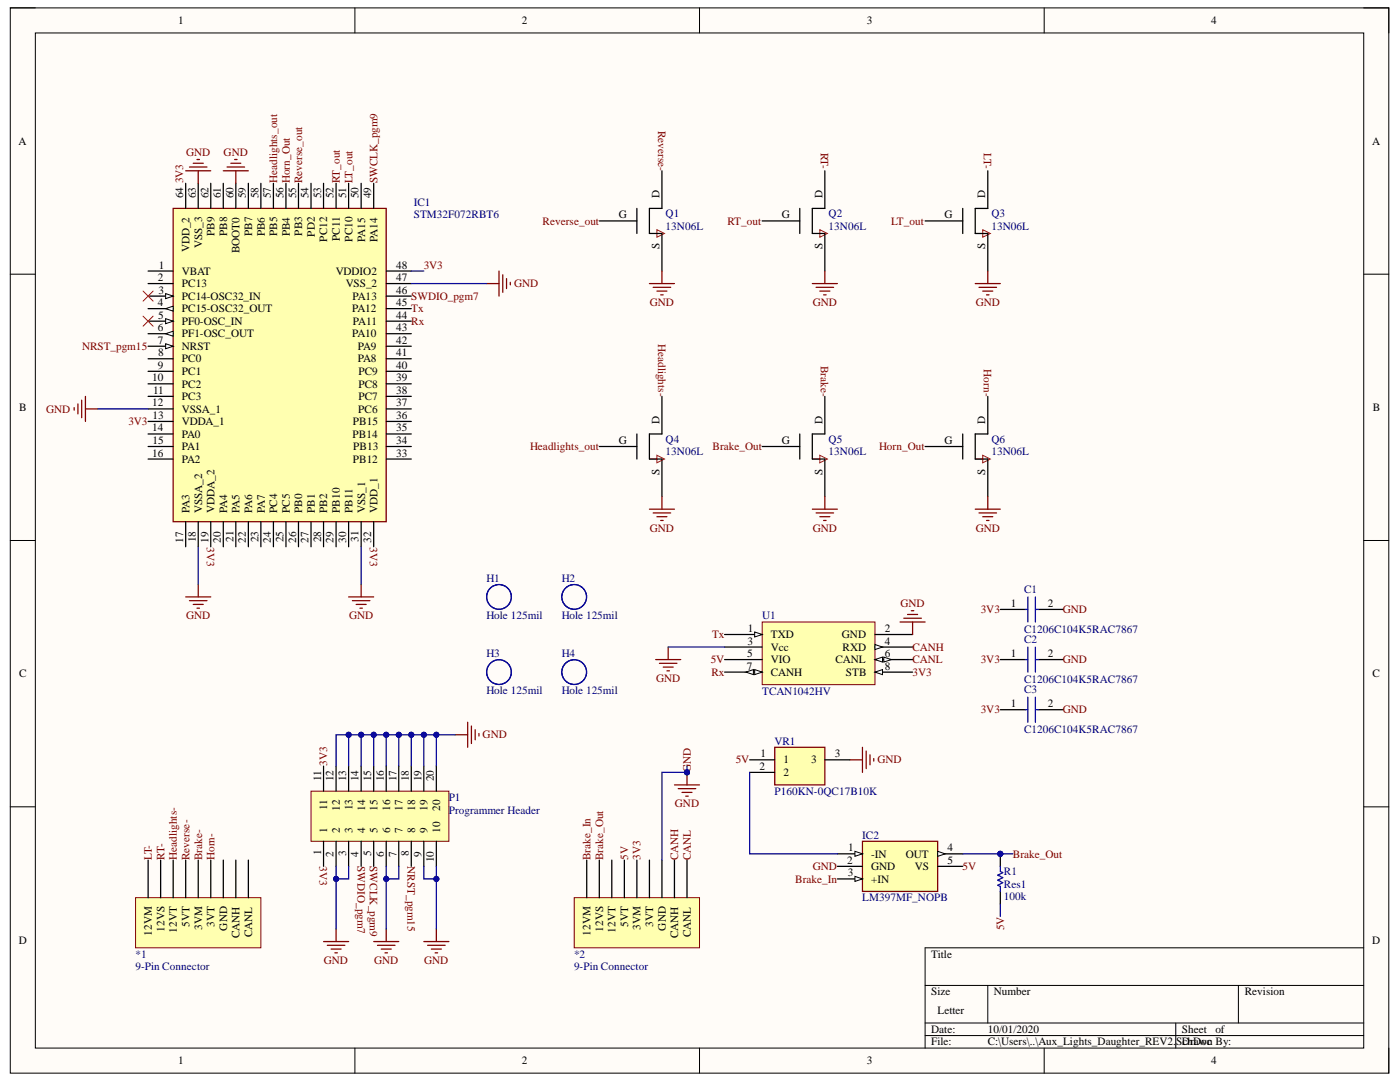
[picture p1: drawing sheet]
<svg xmlns="http://www.w3.org/2000/svg" width="279mm" height="216mm" viewBox="0 0 279 216" stroke-linecap="round" stroke-linejoin="round" font-family="sans-serif">
<defs><g id="words">
<g font-size="2.2">
<text x="35.6" y="4.8">1</text>
<text x="104.2" y="4.8">2</text>
<text x="173" y="4.8">3</text>
<text x="241.7" y="4.8">4</text>
<text x="3.7" y="28.9">A</text>
<text x="273.8" y="28.9">A</text>
<text x="36.6" y="39.6" transform="rotate(-90 36.6 39.6)">64</text>
<text x="39.1" y="39.6" transform="rotate(-90 39.1 39.6)">63</text>
<text x="41.6" y="39.6" transform="rotate(-90 41.6 39.6)">62</text>
<text x="44.1" y="39.6" transform="rotate(-90 44.1 39.6)">61</text>
<text x="46.6" y="39.6" transform="rotate(-90 46.6 39.6)">60</text>
<text x="49.1" y="39.6" transform="rotate(-90 49.1 39.6)">59</text>
<text x="51.6" y="39.6" transform="rotate(-90 51.6 39.6)">58</text>
<text x="54.1" y="39.6" transform="rotate(-90 54.1 39.6)">57</text>
<text x="56.6" y="39.6" transform="rotate(-90 56.6 39.6)">56</text>
<text x="59.1" y="39.6" transform="rotate(-90 59.1 39.6)">55</text>
<text x="61.6" y="39.6" transform="rotate(-90 61.6 39.6)">54</text>
<text x="64.1" y="39.6" transform="rotate(-90 64.1 39.6)">53</text>
<text x="66.6" y="39.6" transform="rotate(-90 66.6 39.6)">52</text>
<text x="69.1" y="39.6" transform="rotate(-90 69.1 39.6)">51</text>
<text x="71.6" y="39.6" transform="rotate(-90 71.6 39.6)">50</text>
<text x="74.1" y="39.6" transform="rotate(-90 74.1 39.6)">49</text>
<text x="131.6" y="39.6" transform="rotate(-90 131.6 39.6)">D</text>
<text x="164.1" y="39.6" transform="rotate(-90 164.1 39.6)">D</text>
<text x="196.6" y="39.6" transform="rotate(-90 196.6 39.6)">D</text>
<text x="42.8" y="47.1" transform="rotate(-90 42.8 47.1)">PB9</text>
<text x="45.3" y="47.1" transform="rotate(-90 45.3 47.1)">PB8</text>
<text x="50.3" y="47.1" transform="rotate(-90 50.3 47.1)">PB7</text>
<text x="52.8" y="47.2" transform="rotate(-90 52.8 47.2)">PB6</text>
<text x="55.3" y="47.1" transform="rotate(-90 55.3 47.1)">PB5</text>
<text x="57.8" y="47.2" transform="rotate(-90 57.8 47.2)">PB4</text>
<text x="60.3" y="47" transform="rotate(-90 60.3 47)">PB3</text>
<text x="62.8" y="47.2" transform="rotate(-90 62.8 47.2)">PD2</text>
<text x="123.5" y="43.6">G</text>
<text x="156" y="43.6">G</text>
<text x="188.5" y="43.6">G</text>
<text x="31.7" y="53.6">1</text>
<text x="37.8" y="50.4" transform="rotate(-90 37.8 50.4)">VDD_2</text>
<text x="40.3" y="49.6" transform="rotate(-90 40.3 49.6)">VSS_3</text>
<text x="47.8" y="50.5" transform="rotate(-90 47.8 50.5)">BOOT0</text>
<text x="65.3" y="48.3" transform="rotate(-90 65.3 48.3)">PC12</text>
<text x="67.8" y="48.1" transform="rotate(-90 67.8 48.1)">PC11</text>
<text x="70.4" y="48.3" transform="rotate(-90 70.4 48.3)">PC10</text>
<text x="72.8" y="48.3" transform="rotate(-90 72.8 48.3)">PA15</text>
<text x="75.3" y="48.4" transform="rotate(-90 75.3 48.4)">PA14</text>
<text x="79.1" y="53.6">48</text>
<text x="131.6" y="49.7" transform="rotate(-90 131.6 49.7)">S</text>
<text x="164.1" y="49.7" transform="rotate(-90 164.1 49.7)">S</text>
<text x="196.6" y="49.7" transform="rotate(-90 196.6 49.7)">S</text>
<text x="31.5" y="56.1">2</text>
<text x="31.6" y="58.6">3</text>
<text x="36.3" y="54.8">VBAT</text>
<text x="36.3" y="57.3">PC13</text>
<text x="36.3" y="59.8">PC14-OSC32_IN</text>
<text x="67" y="54.8">VDDIO2</text>
<text x="69" y="57.3">VSS_2</text>
<text x="70.4" y="59.8">PA13</text>
<text x="79.1" y="56.1">47</text>
<text x="79.1" y="58.6">46</text>
<text x="31.5" y="61.1">4</text>
<text x="31.6" y="63.6">5</text>
<text x="36.3" y="62.3">PC15-OSC32_OUT</text>
<text x="36.3" y="64.8">PF0-OSC_IN</text>
<text x="70.3" y="62.3">PA12</text>
<text x="70.4" y="64.8">PA11</text>
<text x="79.1" y="61.1">45</text>
<text x="79.1" y="63.6">44</text>
<text x="31.5" y="66.1">6</text>
<text x="31.5" y="68.6">7</text>
<text x="31.6" y="71.1">8</text>
<text x="36.3" y="67.3">PF1-OSC_OUT</text>
<text x="36.3" y="69.8">NRST</text>
<text x="70.3" y="67.3">PA10</text>
<text x="71.4" y="69.8">PA9</text>
<text x="79.1" y="66.1">43</text>
<text x="79.1" y="68.6">42</text>
<text x="79.1" y="71.1">41</text>
<text x="30.4" y="76.1">10</text>
<text x="31.5" y="73.6">9</text>
<text x="36.3" y="72.3">PC0</text>
<text x="36.3" y="74.8">PC1</text>
<text x="36.3" y="77.4">PC2</text>
<text x="71.4" y="72.3">PA8</text>
<text x="71.5" y="74.8">PC9</text>
<text x="71.5" y="77.4">PC8</text>
<text x="79.1" y="73.6">40</text>
<text x="79.1" y="76.1">39</text>
<text x="3.8" y="82">B</text>
<text x="30.4" y="81.1">12</text>
<text x="30.5" y="83.6">13</text>
<text x="30.5" y="78.6">11</text>
<text x="36.3" y="79.8">PC3</text>
<text x="36.3" y="82.3">VSSA_1</text>
<text x="71.5" y="82.3">PC6</text>
<text x="71.5" y="79.8">PC7</text>
<text x="79.1" y="78.6">38</text>
<text x="79.1" y="81.1">37</text>
<text x="79.1" y="83.6">36</text>
<text x="274" y="82">B</text>
<text x="30.4" y="86.1">14</text>
<text x="30.4" y="88.6">15</text>
<text x="36.3" y="84.8">VDDA_1</text>
<text x="36.3" y="87.3">PA0</text>
<text x="36.3" y="89.8">PA1</text>
<text x="70.4" y="87.3">PB14</text>
<text x="70.4" y="84.8">PB15</text>
<text x="70.5" y="89.8">PB13</text>
<text x="79.1" y="86.1">35</text>
<text x="79.1" y="88.6">34</text>
<text x="123.5" y="88.6">G</text>
<text x="131.6" y="84.6" transform="rotate(-90 131.6 84.6)">D</text>
<text x="156" y="88.6">G</text>
<text x="164.1" y="84.6" transform="rotate(-90 164.1 84.6)">D</text>
<text x="188.5" y="88.6">G</text>
<text x="196.6" y="84.6" transform="rotate(-90 196.6 84.6)">D</text>
<text x="30.4" y="91.1">16</text>
<text x="36.3" y="92.3">PA2</text>
<text x="70.4" y="92.3">PB12</text>
<text x="79.1" y="91.1">33</text>
<text x="131.6" y="94.7" transform="rotate(-90 131.6 94.7)">S</text>
<text x="164.1" y="94.7" transform="rotate(-90 164.1 94.7)">S</text>
<text x="196.6" y="94.7" transform="rotate(-90 196.6 94.7)">S</text>
<text x="37.8" y="102.4" transform="rotate(-90 37.8 102.4)">PA3</text>
<text x="40.3" y="102.4" transform="rotate(-90 40.3 102.4)">VSSA_2</text>
<text x="42.8" y="102.4" transform="rotate(-90 42.8 102.4)">VDDA_2</text>
<text x="45.3" y="102.4" transform="rotate(-90 45.3 102.4)">PA4</text>
<text x="47.8" y="102.4" transform="rotate(-90 47.8 102.4)">PA5</text>
<text x="50.3" y="102.4" transform="rotate(-90 50.3 102.4)">PA6</text>
<text x="52.8" y="102.4" transform="rotate(-90 52.8 102.4)">PA7</text>
<text x="55.3" y="102.4" transform="rotate(-90 55.3 102.4)">PC4</text>
<text x="57.8" y="102.4" transform="rotate(-90 57.8 102.4)">PC5</text>
<text x="60.3" y="102.4" transform="rotate(-90 60.3 102.4)">PB0</text>
<text x="62.8" y="102.4" transform="rotate(-90 62.8 102.4)">PB1</text>
<text x="65.3" y="102.4" transform="rotate(-90 65.3 102.4)">PB2</text>
<text x="67.8" y="102.4" transform="rotate(-90 67.8 102.4)">PB10</text>
<text x="70.4" y="102.4" transform="rotate(-90 70.4 102.4)">PB11</text>
<text x="72.8" y="102.4" transform="rotate(-90 72.8 102.4)">VSS_1</text>
<text x="75.3" y="102.4" transform="rotate(-90 75.3 102.4)">VDD_1</text>
<text x="36.6" y="108.3" transform="rotate(-90 36.6 108.3)">17</text>
<text x="39.1" y="108.2" transform="rotate(-90 39.1 108.2)">18</text>
<text x="41.6" y="108.3" transform="rotate(-90 41.6 108.3)">19</text>
<text x="44.1" y="108.3" transform="rotate(-90 44.1 108.3)">20</text>
<text x="46.6" y="108.1" transform="rotate(-90 46.6 108.1)">21</text>
<text x="49.1" y="108.3" transform="rotate(-90 49.1 108.3)">22</text>
<text x="51.6" y="108.2" transform="rotate(-90 51.6 108.2)">23</text>
<text x="54.1" y="108.3" transform="rotate(-90 54.1 108.3)">24</text>
<text x="56.6" y="108.2" transform="rotate(-90 56.6 108.2)">25</text>
<text x="59.1" y="108.3" transform="rotate(-90 59.1 108.3)">26</text>
<text x="61.6" y="108.3" transform="rotate(-90 61.6 108.3)">27</text>
<text x="64.1" y="108.2" transform="rotate(-90 64.1 108.2)">28</text>
<text x="66.6" y="108.3" transform="rotate(-90 66.6 108.3)">29</text>
<text x="69.1" y="108.3" transform="rotate(-90 69.1 108.3)">30</text>
<text x="71.6" y="108.1" transform="rotate(-90 71.6 108.1)">31</text>
<text x="74.1" y="108.3" transform="rotate(-90 74.1 108.3)">32</text>
<text x="201.7" y="121.1">1</text>
<text x="209.1" y="121.1">2</text>
<text x="149.1" y="131.1">5</text>
<text x="149.2" y="128.6">3</text>
<text x="149.2" y="126.1">1</text>
<text x="153.9" y="127.3">TXD</text>
<text x="153.9" y="129.8">Vcc</text>
<text x="168" y="127.3">GND</text>
<text x="168.2" y="129.8">RXD</text>
<text x="176.6" y="126.1">2</text>
<text x="176.6" y="128.6">4</text>
<text x="176.6" y="131.1">6</text>
<text x="201.7" y="131.1">1</text>
<text x="209.1" y="131.1">2</text>
<text x="3.8" y="135.2">C</text>
<text x="149.1" y="133.6">7</text>
<text x="153.9" y="132.3">VIO</text>
<text x="153.9" y="134.8">CANH</text>
<text x="166.8" y="132.3">CANL</text>
<text x="168.8" y="134.8">STB</text>
<text x="176.6" y="133.6">8</text>
<text x="273.9" y="135.2">C</text>
<text x="201.7" y="141.1">1</text>
<text x="209.1" y="141.1">2</text>
<text x="64.1" y="155.9" transform="rotate(-90 64.1 155.9)">11</text>
<text x="66.6" y="155.9" transform="rotate(-90 66.6 155.9)">12</text>
<text x="69.1" y="155.9" transform="rotate(-90 69.1 155.9)">13</text>
<text x="71.6" y="155.9" transform="rotate(-90 71.6 155.9)">14</text>
<text x="74.1" y="155.9" transform="rotate(-90 74.1 155.9)">15</text>
<text x="76.6" y="155.9" transform="rotate(-90 76.6 155.9)">16</text>
<text x="79.1" y="155.9" transform="rotate(-90 79.1 155.9)">17</text>
<text x="81.6" y="155.9" transform="rotate(-90 81.6 155.9)">18</text>
<text x="84.1" y="155.9" transform="rotate(-90 84.1 155.9)">19</text>
<text x="86.6" y="155.9" transform="rotate(-90 86.6 155.9)">20</text>
<text x="151.6" y="153.6">2</text>
<text x="151.7" y="151.1">1</text>
<text x="156.4" y="152.3">1</text>
<text x="156.4" y="154.8">2</text>
<text x="161.9" y="152.3">3</text>
<text x="166.6" y="151.1">3</text>
<text x="65.3" y="161.6" transform="rotate(-90 65.3 161.6)">11</text>
<text x="67.8" y="161.8" transform="rotate(-90 67.8 161.8)">12</text>
<text x="70.4" y="161.7" transform="rotate(-90 70.4 161.7)">13</text>
<text x="72.8" y="161.8" transform="rotate(-90 72.8 161.8)">14</text>
<text x="75.3" y="161.7" transform="rotate(-90 75.3 161.7)">15</text>
<text x="77.8" y="161.8" transform="rotate(-90 77.8 161.8)">16</text>
<text x="80.3" y="161.8" transform="rotate(-90 80.3 161.8)">17</text>
<text x="82.8" y="161.7" transform="rotate(-90 82.8 161.7)">18</text>
<text x="85.3" y="161.8" transform="rotate(-90 85.3 161.8)">19</text>
<text x="87.8" y="161.8" transform="rotate(-90 87.8 161.8)">20</text>
<text x="65.3" y="166.1" transform="rotate(-90 65.3 166.1)">1</text>
<text x="67.8" y="166.1" transform="rotate(-90 67.8 166.1)">2</text>
<text x="70.4" y="166.1" transform="rotate(-90 70.4 166.1)">3</text>
<text x="72.8" y="166.1" transform="rotate(-90 72.8 166.1)">4</text>
<text x="75.3" y="166.1" transform="rotate(-90 75.3 166.1)">5</text>
<text x="77.8" y="166.1" transform="rotate(-90 77.8 166.1)">6</text>
<text x="80.3" y="166.1" transform="rotate(-90 80.3 166.1)">7</text>
<text x="82.8" y="166.1" transform="rotate(-90 82.8 166.1)">8</text>
<text x="85.3" y="166.1" transform="rotate(-90 85.3 166.1)">9</text>
<text x="87.8" y="166.1" transform="rotate(-90 87.8 166.1)">10</text>
<text x="64.1" y="170.7" transform="rotate(-90 64.1 170.7)">1</text>
<text x="66.6" y="170.9" transform="rotate(-90 66.6 170.9)">2</text>
<text x="69.1" y="170.8" transform="rotate(-90 69.1 170.8)">3</text>
<text x="71.6" y="170.9" transform="rotate(-90 71.6 170.9)">4</text>
<text x="74.1" y="170.8" transform="rotate(-90 74.1 170.8)">5</text>
<text x="76.6" y="170.9" transform="rotate(-90 76.6 170.9)">6</text>
<text x="79.1" y="170.9" transform="rotate(-90 79.1 170.9)">7</text>
<text x="81.6" y="170.9" transform="rotate(-90 81.6 170.9)">8</text>
<text x="84.1" y="170.9" transform="rotate(-90 84.1 170.9)">9</text>
<text x="86.6" y="172.1" transform="rotate(-90 86.6 172.1)">10</text>
<text x="169.1" y="172.4">2</text>
<text x="169.3" y="169.9">1</text>
<text x="173.9" y="171.1">-IN</text>
<text x="173.9" y="173.6">GND</text>
<text x="180.8" y="171.1">OUT</text>
<text x="182.6" y="173.6">VS</text>
<text x="189.1" y="169.9">4</text>
<text x="189.1" y="172.4">5</text>
<text x="169.2" y="174.8">3</text>
<text x="173.9" y="176.1">+IN</text>
<text x="32.8" y="185.9" transform="rotate(-90 32.8 185.9)">12VS</text>
<text x="37.8" y="185" transform="rotate(-90 37.8 185)">5VT</text>
<text x="40.3" y="185.6" transform="rotate(-90 40.3 185.6)">3VM</text>
<text x="42.8" y="185" transform="rotate(-90 42.8 185)">3VT</text>
<text x="45.3" y="185.7" transform="rotate(-90 45.3 185.7)">GND</text>
<text x="120.4" y="185.9" transform="rotate(-90 120.4 185.9)">12VS</text>
<text x="125.3" y="185" transform="rotate(-90 125.3 185)">5VT</text>
<text x="127.8" y="185.6" transform="rotate(-90 127.8 185.6)">3VM</text>
<text x="130.4" y="185" transform="rotate(-90 130.4 185)">3VT</text>
<text x="132.9" y="185.7" transform="rotate(-90 132.9 185.7)">GND</text>
<text x="3.8" y="188.3">D</text>
<text x="30.3" y="186.7" transform="rotate(-90 30.3 186.7)">12VM</text>
<text x="35.3" y="186.1" transform="rotate(-90 35.3 186.1)">12VT</text>
<text x="47.8" y="187.2" transform="rotate(-90 47.8 187.2)">CANH</text>
<text x="50.3" y="187" transform="rotate(-90 50.3 187)">CANL</text>
<text x="117.9" y="186.7" transform="rotate(-90 117.9 186.7)">12VM</text>
<text x="122.9" y="186.1" transform="rotate(-90 122.9 186.1)">12VT</text>
<text x="135.4" y="187.2" transform="rotate(-90 135.4 187.2)">CANH</text>
<text x="137.9" y="187" transform="rotate(-90 137.9 187)">CANL</text>
<text x="185.8" y="191.1">Title</text>
<text x="273.9" y="188.3">D</text>
<text x="185.8" y="198.6">Size</text>
<text x="187.1" y="202.4">Letter</text>
<text x="198.4" y="198.6">Number</text>
<text x="248.4" y="198.6">Revision</text>
<text x="185.8" y="206.1">Date:</text>
<text x="185.8" y="208.6">File:</text>
<text x="197.1" y="206.1">10/01/2020</text>
<text x="197.1" y="208.6">C:\Users\..\Aux_Lights_Daughter_REV2.SchDoc</text>
<text x="235.9" y="206.1">Sheet</text>
<text x="235.9" y="208.6">Drawn By:</text>
<text x="242.5" y="206.1">of</text>
<text x="35.6" y="212.4">1</text>
<text x="104.2" y="212.4">2</text>
<text x="173" y="212.4">3</text>
<text x="241.7" y="212.4">4</text>
</g>
<g font-size="2.2" fill="#800000">
<text x="131.4" y="26" transform="rotate(90 131.4 26)">Reverse-</text>
<text x="37.1" y="31.1">GND</text>
<text x="44.6" y="31.1">GND</text>
<text x="163.8" y="30.4" transform="rotate(90 163.8 30.4)">RT-</text>
<text x="196.4" y="30.6" transform="rotate(90 196.4 30.6)">LT-</text>
<text x="36.6" y="36.6" transform="rotate(-90 36.6 36.6)">3V3</text>
<text x="55.3" y="36.6" transform="rotate(-90 55.3 36.6)">Headlights_out</text>
<text x="57.8" y="36.6" transform="rotate(-90 57.8 36.6)">Horn_Out</text>
<text x="60.3" y="36.6" transform="rotate(-90 60.3 36.6)">Reverse_out</text>
<text x="67.8" y="36.6" transform="rotate(-90 67.8 36.6)">RT_out</text>
<text x="70.4" y="36.6" transform="rotate(-90 70.4 36.6)">LT_out</text>
<text x="75.3" y="36.6" transform="rotate(-90 75.3 36.6)">SWCLK_pgm9</text>
<text x="108.3" y="44.8">Reverse_out</text>
<text x="145.2" y="44.8">RT_out</text>
<text x="177.8" y="44.8">LT_out</text>
<text x="84.6" y="53.6">3V3</text>
<text x="82.1" y="59.8">SWDIO_pgm7</text>
<text x="102.6" y="57.3">GND</text>
<text x="82.1" y="62.3">Tx</text>
<text x="82.1" y="64.8">Rx</text>
<text x="129.7" y="61.1">GND</text>
<text x="162.2" y="61.1">GND</text>
<text x="194.7" y="61.1">GND</text>
<text x="16.4" y="69.8">NRST_pgm15</text>
<text x="131.4" y="68.6" transform="rotate(90 131.4 68.6)">Headlights-</text>
<text x="163.8" y="73" transform="rotate(90 163.8 73)">Brake-</text>
<text x="196.4" y="73.7" transform="rotate(90 196.4 73.7)">Horn-</text>
<text x="9.2" y="82.3">GND</text>
<text x="25.6" y="84.8">3V3</text>
<text x="105.8" y="89.8">Headlights_out</text>
<text x="142.2" y="89.8">Brake_Out</text>
<text x="175.4" y="89.8">Horn_Out</text>
<text x="129.7" y="106.1">GND</text>
<text x="162.2" y="106.1">GND</text>
<text x="194.7" y="106.1">GND</text>
<text x="41.3" y="109.1" transform="rotate(90 41.3 109.1)">3V3</text>
<text x="73.8" y="109.1" transform="rotate(90 73.8 109.1)">3V3</text>
<text x="37.1" y="123.6">GND</text>
<text x="69.7" y="123.6">GND</text>
<text x="179.7" y="121.1">GND</text>
<text x="195.7" y="122.4">3V3</text>
<text x="212.1" y="122.4">GND</text>
<text x="142.1" y="127.3">Tx</text>
<text x="182.1" y="129.8">CANH</text>
<text x="130.9" y="136.1">GND</text>
<text x="141.8" y="132.3">5V</text>
<text x="142" y="134.8">Rx</text>
<text x="182.1" y="132.3">CANL</text>
<text x="182.1" y="134.8">3V3</text>
<text x="195.7" y="132.3">3V3</text>
<text x="212.1" y="132.3">GND</text>
<text x="195.7" y="142.4">3V3</text>
<text x="212.1" y="142.4">GND</text>
<text x="96.3" y="147.4">GND</text>
<text x="65.3" y="152.9" transform="rotate(-90 65.3 152.9)">3V3</text>
<text x="137.9" y="154.1" transform="rotate(-90 137.9 154.1)">GND</text>
<text x="146.8" y="152.3">5V</text>
<text x="175.1" y="152.3">GND</text>
<text x="134.7" y="161.1">GND</text>
<text x="30.3" y="171.6" transform="rotate(-90 30.3 171.6)">LT-</text>
<text x="32.8" y="171.6" transform="rotate(-90 32.8 171.6)">RT-</text>
<text x="35.3" y="171.6" transform="rotate(-90 35.3 171.6)">Headlights-</text>
<text x="37.8" y="171.6" transform="rotate(-90 37.8 171.6)">Reverse-</text>
<text x="40.3" y="171.6" transform="rotate(-90 40.3 171.6)">Brake-</text>
<text x="42.8" y="171.6" transform="rotate(-90 42.8 171.6)">Horn-</text>
<text x="63.8" y="172.9" transform="rotate(90 63.8 172.9)">3V3</text>
<text x="71.3" y="172.9" transform="rotate(90 71.3 172.9)">SWDIO_pgm7</text>
<text x="73.8" y="172.9" transform="rotate(90 73.8 172.9)">SWCLK_pgm9</text>
<text x="81.3" y="172.9" transform="rotate(90 81.3 172.9)">NRST_pgm15</text>
<text x="117.9" y="171.6" transform="rotate(-90 117.9 171.6)">Brake_In</text>
<text x="120.4" y="171.6" transform="rotate(-90 120.4 171.6)">Brake_Out</text>
<text x="125.3" y="171.6" transform="rotate(-90 125.3 171.6)">5V</text>
<text x="127.8" y="171.6" transform="rotate(-90 127.8 171.6)">3V3</text>
<text x="135.4" y="171.6" transform="rotate(-90 135.4 171.6)">CANH</text>
<text x="137.9" y="171.6" transform="rotate(-90 137.9 171.6)">CANL</text>
<text x="162.2" y="173.6">GND</text>
<text x="192.1" y="173.6">5V</text>
<text x="202.1" y="171.1">Brake_Out</text>
<text x="158.7" y="176.1">Brake_In</text>
<text x="200.4" y="185.6" transform="rotate(-90 200.4 185.6)">5V</text>
<text x="64.6" y="192.4">GND</text>
<text x="74.7" y="192.4">GND</text>
<text x="84.7" y="192.4">GND</text>
</g>
<g font-size="2.2" fill="#000080">
<text x="82.6" y="41.1">IC1</text>
<text x="82.6" y="43.6">STM32F072RBT6</text>
<text x="132.8" y="43.3">Q1</text>
<text x="132.8" y="45.8">13N06L</text>
<text x="165.4" y="43.3">Q2</text>
<text x="165.4" y="45.8">13N06L</text>
<text x="197.9" y="43.3">Q3</text>
<text x="197.9" y="45.8">13N06L</text>
<text x="132.8" y="88.4">Q4</text>
<text x="165.4" y="88.4">Q5</text>
<text x="197.9" y="88.4">Q6</text>
<text x="132.8" y="90.8">13N06L</text>
<text x="165.4" y="90.8">13N06L</text>
<text x="197.9" y="90.8">13N06L</text>
<text x="97.1" y="116.1">H1</text>
<text x="112.1" y="116.1">H2</text>
<text x="204.4" y="118.3">C1</text>
<text x="97.1" y="123.5">Hole 125mil</text>
<text x="112.1" y="123.5">Hole 125mil</text>
<text x="152.1" y="123.6">U1</text>
<text x="97.1" y="131.1">H3</text>
<text x="112.1" y="131.1">H4</text>
<text x="204.4" y="128.4">C2</text>
<text x="204.4" y="126.3">C1206C104K5RAC7867</text>
<text x="204.4" y="136.4">C1206C104K5RAC7867</text>
<text x="97.1" y="138.6">Hole 125mil</text>
<text x="112.1" y="138.6">Hole 125mil</text>
<text x="152.1" y="138.6">TCAN1042HV</text>
<text x="204.4" y="138.3">C3</text>
<text x="154.6" y="148.6">VR1</text>
<text x="204.4" y="146.3">C1206C104K5RAC7867</text>
<text x="89.6" y="159.9">P1</text>
<text x="154.6" y="158.6">P160KN-0QC17B10K</text>
<text x="89.6" y="162.4">Programmer Header</text>
<text x="172.1" y="167.4">IC2</text>
<text x="172.1" y="179.9">LM397MF_NOPB</text>
<text x="200.4" y="179.6">100k</text>
<text x="200.4" y="174.6">R1</text>
<text x="200.4" y="177.1">Res1</text>
<text x="27" y="191.1">*1</text>
<text x="114.6" y="191.1">*2</text>
<text x="27" y="193.6">9-Pin Connector</text>
<text x="114.6" y="193.6">9-Pin Connector</text>
</g>
</g></defs>
<path d="M2.1 1.6h275.1v212.5h-275.1z" fill-rule="evenodd" fill="#fffcf8"/>
<path d="M2.1 1.6h275.1v212.5h-275.1z" fill="none" stroke="#000" stroke-width=".2"/>
<path d="M7.1 6.6h265.1v202.5h-265.1z" fill-rule="evenodd" fill="#fffcf8"/>
<g fill="none" stroke="#000" stroke-width=".2">
<path d="M2 1.6h5M7.1 6.6h265.1v202.5h-265.1zM70.8 1.6v5M139.6 1.6v5M208.4 1.6v5M272.2 1.6h5v5M2 54.7h5M272.2 54.7h5M2 107.8h5M272.2 107.8h5M2 161h5M272.2 161h5"/>
<path d="M184.6 196.6h87.6M197.1 196.6v7.5M247.1 196.6v7.5M272.2 189.1h-87.6v20M70.8 209.1v5M139.6 209.1v5M184.6 204.1h87.6M184.6 206.6h87.6M208.4 209.1v5M234.6 204.1v5M277.2 209.1v5"/>
</g>
<path d="M34.6 41.6h42.5v62.5h-42.5z" fill-rule="evenodd" fill="#ffffb0"/>
<path d="M34.6 41.6h42.5v62.5h-42.5z" fill="none" stroke="#800000" stroke-width=".25"/>
<path d="M29.6 54.1h5M29.6 56.6h5M29.6 59.1h5" fill="none" stroke="#000" stroke-width=".25"/>
<path d="M33.1 58.6l1.5 .5-1.5 .5z" fill="#f8fcff"/>
<path d="M33.1 58.6l1.5 .5-1.5 .5z" fill="none" stroke="#000" stroke-width=".2"/>
<path d="M29.6 61.6h5" fill="none" stroke="#000" stroke-width=".25"/>
<path d="M33.1 61.6l1.5-.5v1z" fill="#f8fcff"/>
<path d="M33.1 61.6l1.5-.5v1z" fill="none" stroke="#000" stroke-width=".2"/>
<path d="M29.6 64.1h5" fill="none" stroke="#000" stroke-width=".25"/>
<path d="M33.1 63.6l1.5 .5-1.5 .5z" fill="#f8fcff"/>
<path d="M33.1 63.6l1.5 .5-1.5 .5z" fill="none" stroke="#000" stroke-width=".2"/>
<path d="M29.6 66.6h5" fill="none" stroke="#000" stroke-width=".25"/>
<path d="M33.1 66.6l1.5-.5v1z" fill="#f8fcff"/>
<path d="M33.1 66.6l1.5-.5v1z" fill="none" stroke="#000" stroke-width=".2"/>
<path d="M29.6 69.1h5" fill="none" stroke="#000" stroke-width=".25"/>
<path d="M33.1 68.6l1.5 .5-1.5 .5z" fill="#f8fcff"/>
<path d="M33.1 68.6l1.5 .5-1.5 .5z" fill="none" stroke="#000" stroke-width=".2"/>
<g fill="none" stroke="#000" stroke-width=".25">
<path d="M37.1 36.6v5M39.6 36.6v5M42.1 36.6v5M44.6 36.6v5M47.1 36.6v5M49.6 36.6v5M52.1 36.6v5M54.6 36.6v5M57.1 36.6v5M59.6 36.6v5M62.1 36.6v5M64.6 36.6v5"/>
<path d="M67.1 36.6v5M69.6 36.6v5M72.1 36.6v5M74.6 36.6v5M132.1 34.1v7.5h-2.5v5h2.5v7.5M164.6 34.1v7.5h-2.5v5h2.5v7.5M197.1 34.1v7.5h-2.5v5h2.5v7.5M77.1 54.1h5M77.1 56.6h5M77.1 59.1h5M119.6 44.1h7.5M127.1 41.6v5"/>
<path d="M152.1 44.1h7.5M159.6 41.6v5M184.6 44.1h7.5M192.1 41.6v5M29.6 71.6h5M29.6 74.1h5M29.6 76.6h5M29.6 79.1h5M77.1 71.6h5M77.1 74.1h5M77.1 76.6h5M77.1 79.1h5"/>
<path d="M77.1 61.6h5M77.1 64.1h5M77.1 66.6h5M77.1 69.1h5M132.1 79.1v7.5h-2.5v5h2.5v7.5M164.6 79.1v7.5h-2.5v5h2.5v7.5M197.1 79.1v7.5h-2.5v5h2.5v7.5M29.6 81.6h5M29.6 84.1h5M29.6 86.6h5M29.6 89.1h5M29.6 91.6h5"/>
<path d="M77.1 81.6h5M77.1 84.1h5M77.1 86.6h5M77.1 89.1h5M77.1 91.6h5M119.6 89.1h7.5M127.1 86.6v5M152.1 89.1h7.5M159.6 86.6v5M184.6 89.1h7.5M192.1 86.6v5M37.1 104.1v5"/>
<path d="M39.6 104.1v5M42.1 104.1v5M44.6 104.1v5M47.1 104.1v5M49.6 104.1v5M52.1 104.1v5M54.6 104.1v5M57.1 104.1v5M59.6 104.1v5M62.1 104.1v5M64.6 104.1v5M67.1 104.1v5"/>
<path d="M69.6 104.1v5M72.1 104.1v5M74.6 104.1v5"/>
</g>
<g fill="none" stroke="#800000" stroke-width=".25">
<path d="M37.1 34.1h5M37.8 33.3h3.5M38.6 32.6h2M39.3 31.8h.5M39.6 34.1v2.5M44.6 34.1h5M45.3 33.3h3.5M46.1 32.6h2M46.8 31.8h.5M47.1 34.1v2.5M97.1 56.6h2.5M99.6 54.1v5"/>
<path d="M100.3 54.8v3.5M101.1 55.6v2M101.8 56.3v.5M129.6 56.6h5M130.3 57.3h3.6M131.1 58.1h2M131.9 58.8h.5M132.1 54.1v2.5M162.1 56.6h5M162.9 57.3h3.5M163.6 58.1h2M164.4 58.8h.5"/>
<path d="M164.6 54.1v2.5M194.6 56.6h5M195.4 57.3h3.5M196.1 58.1h2M196.9 58.8h.5M197.1 54.1v2.5M16.3 79.8v3.5M17.1 79.1v5M14.8 81.3v.5M15.5 80.6v2M17.1 81.6h2.5M132.1 99.1v2.5"/>
<path d="M164.6 99.1v2.5M197.1 99.1v2.5M37.1 119.1h5M37.8 119.9h3.5M39.6 116.6v2.5M69.6 119.1h5M70.3 119.9h3.5M72.1 116.6v2.5M129.6 101.6h5M130.3 102.4h3.6M131.1 103.1h2M131.9 103.9h.5"/>
<path d="M162.1 101.6h5M162.9 102.4h3.5M163.6 103.1h2M164.4 103.9h.5M194.6 101.6h5M195.4 102.4h3.5M196.1 103.1h2M196.9 103.9h.5M38.6 120.6h2M39.3 121.4h.5M71.1 120.6h2M71.8 121.4h.5"/>
</g>
<path d="M129.6 46.6h1.5v-.8l1.5 .8-1.5 .7v-.7M162.1 46.6h1.5v-.8l1.5 .8-1.5 .7v-.7M194.6 46.6h1.5v-.8l1.5 .8-1.5 .7v-.7M129.6 91.6h1.5v-.8l1.5 .8-1.5 .7v-.7M162.1 91.6h1.5v-.8l1.5 .8-1.5 .7v-.7M194.6 91.6h1.5v-.8l1.5 .8-1.5 .7v-.7" fill="none" stroke="#f00" stroke-width=".2"/>
<g fill="none" stroke="#00f" stroke-width=".25">
<circle cx="99.6" cy="119.1" r="2.46"/>
<circle cx="114.6" cy="119.1" r="2.47"/>
<circle cx="99.6" cy="134.1" r="2.47"/>
<circle cx="114.6" cy="134.1" r="2.47"/>
</g>
<path d="M27.1 179.1h25v10h-25z" fill-rule="evenodd" fill="#ffffb0"/>
<path d="M27.1 179.1h25v10h-25z" fill="none" stroke="#800000" stroke-width=".2"/>
<path d="M29.6 171.6v7.5M32.1 171.6v7.5M34.6 171.6v7.5M37.1 171.6v7.5M39.6 171.6v7.5M42.1 171.6v7.5M44.6 171.6v7.5M47.1 171.6v7.5M49.6 171.6v7.5" fill="none" stroke="#000" stroke-width=".25"/>
<path d="M62.1 157.9h27.5v10h-27.5z" fill-rule="evenodd" fill="#ffffb0"/>
<path d="M62.1 157.9h27.5v10h-27.5z" fill="none" stroke="#800000" stroke-width=".2"/>
<g fill="none" stroke="#000" stroke-width=".25">
<path d="M64.6 152.9v5M67.1 152.9v5M69.6 152.9v5M72.1 152.9v5M74.6 152.9v5M77.1 152.9v5M79.6 152.9v5M82.1 152.9v5M84.6 152.9v5M87.1 152.9v5M64.6 167.9v5M67.1 167.9v5"/>
<path d="M69.6 167.9v5M72.1 167.9v5M74.6 167.9v5M77.1 167.9v5M79.6 167.9v5M82.1 167.9v5M84.6 167.9v5M87.1 167.9v5"/>
</g>
<g fill="none" stroke="#800000" stroke-width=".25">
<path d="M90.8 146.6h2.5M93.3 144.1v5M94.1 144.9v3.5M94.8 145.6v2M95.6 146.4v.5M64.6 187.9h5M65.3 188.6h3.5M66.1 189.4h2M66.8 190.1h.5M67.1 185.4v2.5M74.6 187.9h5M75.3 188.6h3.5"/>
<path d="M76.1 189.4h2M76.8 190.1h.5M77.1 185.4v2.5M84.6 187.9h5M85.3 188.6h3.5M86.1 189.4h2M86.8 190.1h.5M87.1 185.4v2.5"/>
</g>
<path d="M114.6 179.1h25v10h-25z" fill-rule="evenodd" fill="#ffffb0"/>
<path d="M114.6 179.1h25v10h-25z" fill="none" stroke="#800000" stroke-width=".2"/>
<path d="M117.1 171.6v7.5M119.6 171.6v7.5M122.1 171.6v7.5M124.6 171.6v7.5M127.1 171.6v7.5M129.6 171.6v7.5M132.1 171.6v7.5M134.6 171.6v7.5M137.1 171.6v7.5" fill="none" stroke="#000" stroke-width=".25"/>
<circle cx="137.1" cy="154.1" r=".5" fill="#000080"/>
<circle cx="137.1" cy="154.1" r=".5" fill="none" stroke="#000080" stroke-width=".2"/>
<path d="M134.6 156.6h5M135.4 157.4h3.5M136.1 158.1h2M136.9 158.9h.5M137.1 154.1v2.5" fill="none" stroke="#800000" stroke-width=".25"/>
<circle cx="137.1" cy="154.1" r=".5" fill="#000080"/>
<circle cx="137.1" cy="154.1" r=".5" fill="none" stroke="#000080" stroke-width=".2"/>
<path d="M152.1 124.1h22.5v12.5h-22.5z" fill-rule="evenodd" fill="#ffffb0"/>
<path d="M152.1 124.1h22.5v12.5h-22.5z" fill="none" stroke="#800000" stroke-width=".2"/>
<path d="M144.6 126.6h7.5" fill="none" stroke="#000" stroke-width=".25"/>
<path d="M150.6 126.1l1.5 .5-1.5 .5z" fill="#f8fcff"/>
<path d="M150.6 126.1l1.5 .5-1.5 .5z" fill="none" stroke="#000" stroke-width=".2"/>
<path d="M144.6 129.1h7.5M174.6 126.6h7.5M174.6 129.1h7.5" fill="none" stroke="#000" stroke-width=".25"/>
<path d="M174.6 128.6l1.5 .5-1.5 .5z" fill="#f8fcff"/>
<path d="M174.6 128.6l1.5 .5-1.5 .5z" fill="none" stroke="#000" stroke-width=".2"/>
<path d="M144.6 131.6h7.5M174.6 131.6h7.5" fill="none" stroke="#000" stroke-width=".25"/>
<path d="M174.6 131.6l1.5-.5v1z" fill="#f8fcff"/>
<path d="M174.6 131.6l1.5-.5v1z" fill="none" stroke="#000" stroke-width=".2"/>
<path d="M176.4 131.1l1.5 .5-1.5 .5z" fill="#f8fcff"/>
<path d="M176.4 131.1l1.5 .5-1.5 .5z" fill="none" stroke="#000" stroke-width=".2"/>
<path d="M144.6 134.1h7.5" fill="none" stroke="#000" stroke-width=".25"/>
<path d="M150.6 133.6l1.5 .5-1.5 .5z" fill="#f8fcff"/>
<path d="M150.6 133.6l1.5 .5-1.5 .5z" fill="none" stroke="#000" stroke-width=".2"/>
<path d="M148.9 134.1l1.5-.5v1z" fill="#f8fcff"/>
<path d="M148.9 134.1l1.5-.5v1z" fill="none" stroke="#000" stroke-width=".2"/>
<path d="M174.6 134.1h7.5" fill="none" stroke="#000" stroke-width=".25"/>
<path d="M174.6 134.1l1.5-.5v1z" fill="#f8fcff"/>
<path d="M174.6 134.1l1.5-.5v1z" fill="none" stroke="#000" stroke-width=".2"/>
<path d="M130.9 131.6h5M131.6 132.4h3.5M132.4 133.1h2M133.1 133.9h.5M133.4 129.1v2.5M179.6 124.1h5M180.4 123.4h3.5M181.1 122.6h2M181.9 121.9h.5M182.1 124.1v2.5" fill="none" stroke="#800000" stroke-width=".25"/>
<path d="M172.1 167.9h15v10h-15z" fill-rule="evenodd" fill="#ffffb0"/>
<path d="M172.1 167.9h15v10h-15z" fill="none" stroke="#800000" stroke-width=".25"/>
<path d="M167.1 170.4h5" fill="none" stroke="#000" stroke-width=".25"/>
<path d="M170.6 169.9l1.5 .5-1.5 .5z" fill="#f8fcff"/>
<path d="M170.6 169.9l1.5 .5-1.5 .5z" fill="none" stroke="#000" stroke-width=".2"/>
<path d="M167.1 172.9h5M167.1 175.4h5" fill="none" stroke="#000" stroke-width=".25"/>
<path d="M170.6 174.9l1.5 .5-1.5 .5z" fill="#f8fcff"/>
<path d="M170.6 174.9l1.5 .5-1.5 .5z" fill="none" stroke="#000" stroke-width=".2"/>
<path d="M187.1 170.4h5" fill="none" stroke="#000" stroke-width=".25"/>
<path d="M187.1 169.9l1.5 .5-1.5 .5z" fill="#f8fcff"/>
<path d="M187.1 169.9l1.5 .5-1.5 .5z" fill="none" stroke="#000" stroke-width=".2"/>
<path d="M187.1 172.9h5" fill="none" stroke="#000" stroke-width=".25"/>
<circle cx="199.6" cy="170.4" r=".5" fill="#000080"/>
<circle cx="199.6" cy="170.4" r=".5" fill="none" stroke="#000080" stroke-width=".2"/>
<path d="M199.6 170.4v2.5" fill="none" stroke="#000" stroke-width=".25"/>
<circle cx="199.6" cy="170.4" r=".5" fill="#000080"/>
<circle cx="199.6" cy="170.4" r=".5" fill="none" stroke="#000080" stroke-width=".2"/>
<path d="M199.6 177.9v2.5" fill="none" stroke="#000" stroke-width=".25"/>
<path d="M199.6 172.9v1l.5 .2-1 .5 1 .5-1 .5 1 .5-1 .5 .5 .3v1" fill="none" stroke="#00f" stroke-width=".25"/>
<path d="M154.6 149.1h10v7.5h-10z" fill-rule="evenodd" fill="#ffffb0"/>
<path d="M154.6 149.1h10v7.5h-10zM169.6 151.6h2.5M172.1 149.1v5M172.9 149.9v3.5M173.6 150.6v2M174.4 151.4v.5" fill="none" stroke="#800000" stroke-width=".25"/>
<path d="M199.6 131.6h5M199.6 121.6h5M207.1 131.6h5M207.1 121.6h5M149.6 151.6h5M149.6 154.1h5M164.6 151.6h5M199.6 141.6h5M207.1 141.6h5" fill="none" stroke="#000" stroke-width=".25"/>
<path d="M205.1 119.1v5M206.6 119.1v5M204.6 131.6h.5M204.6 121.6h.5M205.1 129.1v5M205.1 139.1v5M206.6 129.1v5M206.6 139.1v5M206.6 131.6h.5M206.6 121.6h.5M204.6 141.6h.5M206.6 141.6h.5" fill="none" stroke="#00f" stroke-width=".25"/>
<path d="M28.6 58.1l2 2M30.6 58.1l-2 2M28.6 63.1l2 2M30.6 63.1l-2 2" fill="none" stroke="#f00" stroke-width=".2"/>
<path d="M87.1 172.9v12.5" fill="none" stroke="#000080" stroke-width=".25"/>
<circle cx="87.1" cy="175.4" r=".5" fill="#000080"/>
<circle cx="87.1" cy="175.4" r=".5" fill="none" stroke="#000080" stroke-width=".2"/>
<path d="M19.6 81.6h10M69.6 172.9v2.5h-2.5" fill="none" stroke="#000080" stroke-width=".25"/>
<circle cx="67.1" cy="175.4" r=".5" fill="#000080"/>
<circle cx="67.1" cy="175.4" r=".5" fill="none" stroke="#000080" stroke-width=".2"/>
<path d="M87.1 146.6h-20v6.3" fill="none" stroke="#000080" stroke-width=".25"/>
<circle cx="87.1" cy="146.6" r=".5" fill="#000080"/>
<circle cx="87.1" cy="146.6" r=".5" fill="none" stroke="#000080" stroke-width=".2"/>
<circle cx="84.6" cy="146.6" r=".5" fill="#000080"/>
<circle cx="84.6" cy="146.6" r=".5" fill="none" stroke="#000080" stroke-width=".2"/>
<circle cx="82.1" cy="146.6" r=".5" fill="#000080"/>
<circle cx="82.1" cy="146.6" r=".5" fill="none" stroke="#000080" stroke-width=".2"/>
<circle cx="79.6" cy="146.6" r=".5" fill="#000080"/>
<circle cx="79.6" cy="146.6" r=".5" fill="none" stroke="#000080" stroke-width=".2"/>
<circle cx="77.1" cy="146.6" r=".5" fill="#000080"/>
<circle cx="77.1" cy="146.6" r=".5" fill="none" stroke="#000080" stroke-width=".2"/>
<circle cx="74.6" cy="146.6" r=".5" fill="#000080"/>
<circle cx="74.6" cy="146.6" r=".5" fill="none" stroke="#000080" stroke-width=".2"/>
<circle cx="72.1" cy="146.6" r=".5" fill="#000080"/>
<circle cx="72.1" cy="146.6" r=".5" fill="none" stroke="#000080" stroke-width=".2"/>
<circle cx="69.6" cy="146.6" r=".5" fill="#000080"/>
<circle cx="69.6" cy="146.6" r=".5" fill="none" stroke="#000080" stroke-width=".2"/>
<path d="M79.6 172.9v2.5h-2.5" fill="none" stroke="#000080" stroke-width=".25"/>
<circle cx="77.1" cy="175.4" r=".5" fill="#000080"/>
<circle cx="77.1" cy="175.4" r=".5" fill="none" stroke="#000080" stroke-width=".2"/>
<path d="M82.1 56.6h15M82.1 54.1h2.5M84.6 172.9v2.5h2.5" fill="none" stroke="#000080" stroke-width=".25"/>
<circle cx="87.1" cy="175.4" r=".5" fill="#000080"/>
<circle cx="87.1" cy="175.4" r=".5" fill="none" stroke="#000080" stroke-width=".2"/>
<path d="M90.8 146.6h-3.7v6.3" fill="none" stroke="#000080" stroke-width=".25"/>
<circle cx="87.1" cy="146.6" r=".5" fill="#000080"/>
<circle cx="87.1" cy="146.6" r=".5" fill="none" stroke="#000080" stroke-width=".2"/>
<path d="M137.1 152.9v1.2h-5v17.5" fill="none" stroke="#000080" stroke-width=".25"/>
<circle cx="137.1" cy="154.1" r=".5" fill="#000080"/>
<circle cx="137.1" cy="154.1" r=".5" fill="none" stroke="#000080" stroke-width=".2"/>
<path d="M133.4 129.1h11.2M149.6 154.1v16.3h17.5M192.1 170.4h10" fill="none" stroke="#000080" stroke-width=".25"/>
<circle cx="199.6" cy="170.4" r=".5" fill="#000080"/>
<circle cx="199.6" cy="170.4" r=".5" fill="none" stroke="#000080" stroke-width=".2"/>
<path d="M39.6 109.1v7.5M67.1 172.9v12.5" fill="none" stroke="#000080" stroke-width=".25"/>
<circle cx="67.1" cy="175.4" r=".5" fill="#000080"/>
<circle cx="67.1" cy="175.4" r=".5" fill="none" stroke="#000080" stroke-width=".2"/>
<path d="M69.6 146.6v6.3" fill="none" stroke="#000080" stroke-width=".25"/>
<circle cx="69.6" cy="146.6" r=".5" fill="#000080"/>
<circle cx="69.6" cy="146.6" r=".5" fill="none" stroke="#000080" stroke-width=".2"/>
<path d="M72.1 146.6v6.3" fill="none" stroke="#000080" stroke-width=".25"/>
<circle cx="72.1" cy="146.6" r=".5" fill="#000080"/>
<circle cx="72.1" cy="146.6" r=".5" fill="none" stroke="#000080" stroke-width=".2"/>
<path d="M72.1 109.1v7.5M74.6 146.6v6.3" fill="none" stroke="#000080" stroke-width=".25"/>
<circle cx="74.6" cy="146.6" r=".5" fill="#000080"/>
<circle cx="74.6" cy="146.6" r=".5" fill="none" stroke="#000080" stroke-width=".2"/>
<path d="M77.1 172.9v12.5" fill="none" stroke="#000080" stroke-width=".25"/>
<circle cx="77.1" cy="175.4" r=".5" fill="#000080"/>
<circle cx="77.1" cy="175.4" r=".5" fill="none" stroke="#000080" stroke-width=".2"/>
<path d="M77.1 146.6v6.3" fill="none" stroke="#000080" stroke-width=".25"/>
<circle cx="77.1" cy="146.6" r=".5" fill="#000080"/>
<circle cx="77.1" cy="146.6" r=".5" fill="none" stroke="#000080" stroke-width=".2"/>
<path d="M79.6 146.6v6.3" fill="none" stroke="#000080" stroke-width=".25"/>
<circle cx="79.6" cy="146.6" r=".5" fill="#000080"/>
<circle cx="79.6" cy="146.6" r=".5" fill="none" stroke="#000080" stroke-width=".2"/>
<path d="M82.1 146.6v6.3" fill="none" stroke="#000080" stroke-width=".25"/>
<circle cx="82.1" cy="146.6" r=".5" fill="#000080"/>
<circle cx="82.1" cy="146.6" r=".5" fill="none" stroke="#000080" stroke-width=".2"/>
<path d="M84.6 146.6v6.3" fill="none" stroke="#000080" stroke-width=".25"/>
<circle cx="84.6" cy="146.6" r=".5" fill="#000080"/>
<circle cx="84.6" cy="146.6" r=".5" fill="none" stroke="#000080" stroke-width=".2"/>
<path d="M199.6 180.4v2.5" fill="none" stroke="#000080" stroke-width=".25"/>
<use href="#words"/>
</svg>
